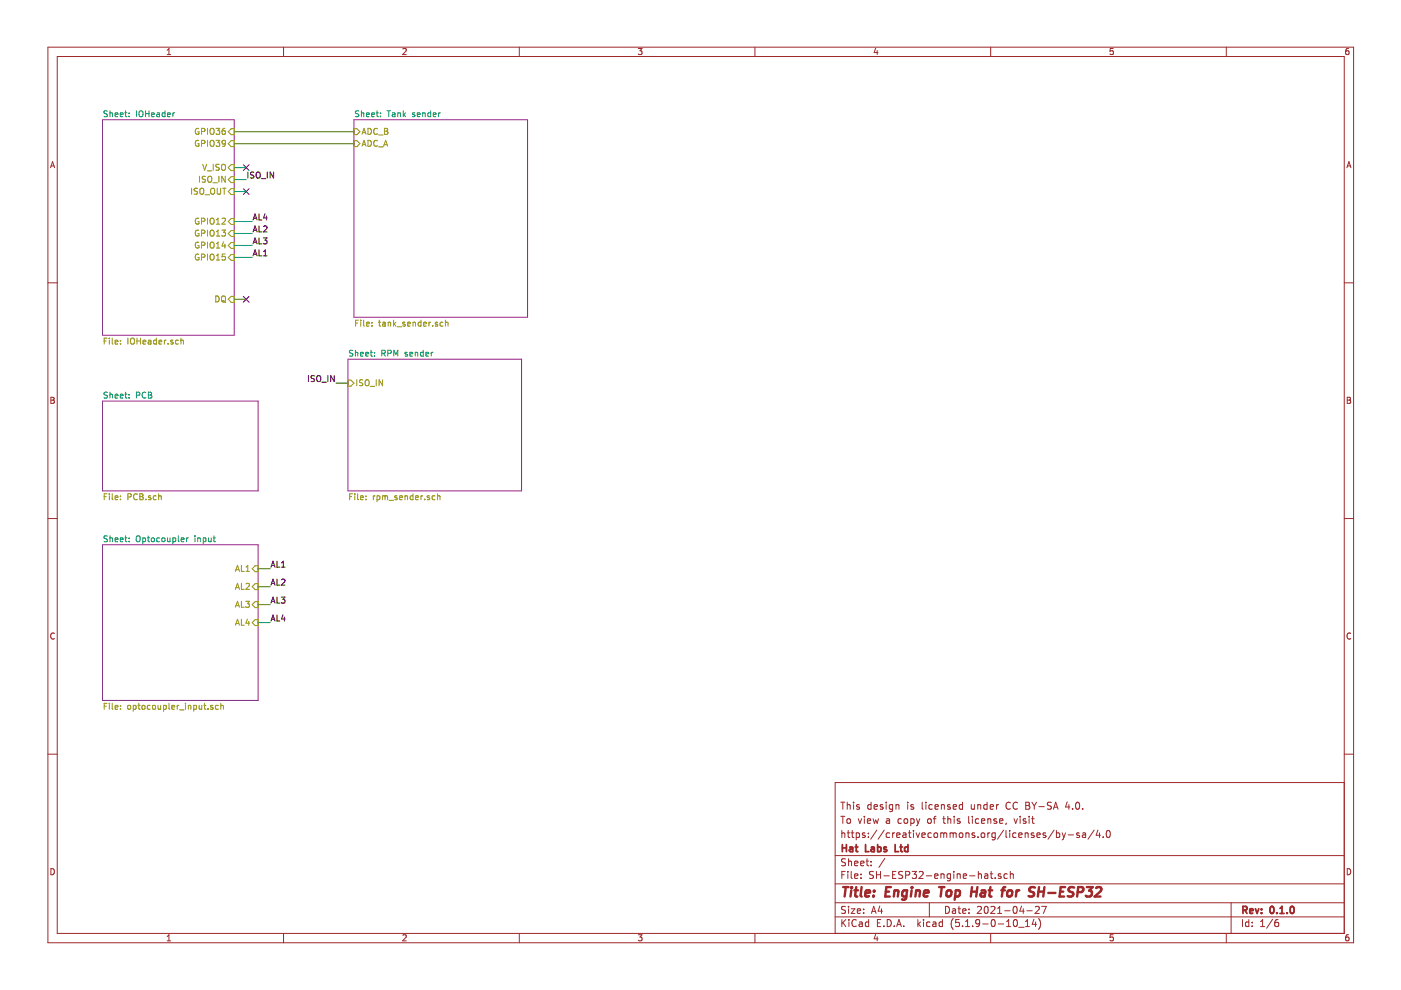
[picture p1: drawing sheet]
<svg xmlns="http://www.w3.org/2000/svg" width="297mm" height="210mm" viewBox="0 0 297 210" stroke-linecap="round" stroke-linejoin="round" font-family="sans-serif">
<path d="M.2 0h296.9v209.9h-296.9z" fill-rule="evenodd" fill="#fff" stroke="#fff" stroke-width=".21"/>
<g fill="none" stroke="#a0282a" stroke-width=".21">
<path d="M10.2 10h276.8v189.9h-276.8zM12.1 12h272.9v185.9h-272.9zM35.4 11.6h.8M35.4 10.6l.4-.3v1.3M60.1 10v2M85.4 10.4l.5-.1 .2 .3-.8 1h.8M110.1 10v2M135.3 10.3h.8l-.4 .5 .4 .1v.5l-.2 .2-.6-.2M160.1 10v2M185.6 10.2l-.3 .9h.9M186 10.7v.9M210 10v2"/>
<path d="M236 10.3h-.6l-.1 .6 .7-.1v.6l-.2 .2-.5-.2M260 10v2M285.9 10.3h-.4l-.1 .3-.1 .7 .2 .3 .5-.2-.1-.6h-.4l-.2 .2M10.7 35.6l.4-1.3 .5 1.3M10.8 35.2h.7M285.6 35.6l.4-1.3 .4 1.3M285.7 35.2h.6M10.2 60h1.9M285 60h2M10.8 84.2h.4l.3 .3-.3 .3 .3 .3-.2 .4h-.5zM10.8 84.8h.4M285.6 84.2h.5l.2 .3-.2 .3 .3 .3-.2 .4h-.6z"/>
<path d="M285.6 84.8h.5M10.2 109.9h1.9M285 109.9h2M11.5 134.3a.58 .58 0 0 0-.8 .5 .58 .58 0 0 0 .8 .6M286.4 134.3a.58 .58 0 0 0-.8 .5 .58 .58 0 0 0 .8 .6M10.2 159.9h1.9M285 159.9h2M178.3 173.1h.8M178.3 170.1h.8M178.5 176.1v1.5M178.5 176.7l.2-.1 .3 .1 .1 .9M178.7 170.1v1.5"/>
<path d="M178.7 173.1v1.5M179.6 173.7l.2-.1 .5 .1v.8l-.3 .1-.4-.1zM179.6 176.6h.6M179.6 170.1v1.5M179.6 170.7l.2-.1 .4 .1 .1 .9M179.8 176.1v1.3l.4 .2M180.5 176.6h.6M180.7 176.1v1.3l.4 .2M181 170.1v.1M181 170.6v1M181.5 176.7l.5-.1 .2 .3v.5l-.2 .2-.5-.1M181.5 176.6v1.5"/>
<path d="M182 173.6l.3 1 .4-1M182.2 170.7l-.4-.1-.2 .2 .1 .2 .5 .2v.3h-.6M183.3 173.1v.1M183.3 173.6v1M183.4 176.7l-.4-.1-.2 .2 .1 .2 .5 .1v.4h-.6M183.9 174.1l.7-.2-.1-.2-.4-.1-.2 .2 .1 .7h.5M184.1 177.4v.2M184.1 176.7v.1M184.7 170.1v1.5M184.7 170.7l-.4-.1-.3 .3v.6l.3 .1 .4-.1M185.1 173.6l.3 1 .3-.7 .3 .7 .3-1M185.3 171.1l.7-.2v-.2l-.5-.1-.2 .2 .1 .7h.6"/>
<path d="M185.9 176l-1.3 1.9M187.2 170.7l-.4-.1-.2 .2 .1 .2 .5 .2v.3h-.6M187.5 176l-1.3 1.9M187.9 170.1v.1M187.9 170.6v1M188 173.7h.5l.1 .9M188.6 176.7l-.4-.1-.3 .3 .1 .5 .2 .2 .4-.1M188.6 173.9l-.5 .1-.2 .2 .2 .4 .5-.1M189.3 170.6v1.2l-.3 .3-.4-.1M189.3 176.6v1M189.3 170.7l-.5-.1-.3 .3 .2 .6h.6M189.7 176.6l-.4 .3"/>
<path d="M190 170.7l.2-.1 .3 .1 .1 .9M190 170.6v1M190.1 177.1l.7-.2v-.2l-.5-.1-.2 .2 .1 .7h.6M191.1 173.7l-.4-.1-.3 .3 .1 .6h.6M191.5 176.7h.5l.1 .9M191.7 173.7l.3-.1 .4 .1 .1 .6-.2 .2-.3 .1-.3-.1zM192.1 176.9l-.7 .3 .2 .4 .5-.1M192.5 170.1v.1M192.5 170.6v1M192.6 176.6h.6M192.8 176.1v1.3l.4 .2M193.1 173.7l.4-.1 .3 .3-.1 .6-.2 .1-.4-.1"/>
<path d="M193.1 173.6v1.5M193.7 176.1v.1M193.7 176.6v1M193.7 170.7l-.4-.1-.2 .2 .1 .2 .5 .2v.3h-.6M194.2 176.6l.4 1 .4-1M194.3 173.6l.4 1M194.7 174.6l-.4 .5M195 173.6l-.3 1M195.4 177.1l.8-.2-.1-.2-.4-.1-.3 .2 .1 .7h.6M195.5 170.1v1.3l.2 .2M196.3 170.1v.1M196.3 170.6v1"/>
<path d="M196.7 173.7l.2-.1 .5 .1v.8l-.2 .1-.5-.1zM197.5 176.7l-.5-.1-.3 .3 .2 .6h.6M197.7 170.7l-.5-.1-.3 .3 .1 .6 .2 .1 .5-.1M197.9 173.6h.5M198.1 176.7l.2-.1 .4 .1 .1 .6-.1 .2-.4 .1-.2-.2zM198.2 171.1l.8-.2-.1-.2-.5-.1-.2 .2 .1 .7h.6M198.4 173.1l-.3 .2v1.3M199.5 176.7l.4-.1 .2 .2M199.5 176.6v1M199.6 170.7l.2-.1 .4 .1v.9M199.6 170.6v1M199.9 173.6h.5"/>
<path d="M200.1 176.8l.2-.2 .4 .1v.9M200.1 173.1v1.3l.3 .2M200.1 176.8v.8M201 173.7l.2-.1 .3 .1 .1 .9M201 173.1v1.5M201.4 170.7l-.3-.1-.2 .2 .1 .2 .4 .2v.3h-.5M201.4 176.7l.5-.1 .2 .2M201.4 176.6v1M202.1 176.8l.2-.2 .4 .1v.9M202.1 171.1l.7-.2-.1-.2-.4-.1-.2 .2v.7h.6M202.1 176.8v.8M202.3 173.1v.1"/>
<path d="M202.3 173.6v1M203.4 176.7l.2-.1 .5 .1v.7l-.2 .2-.5-.2zM203.5 173.7l-.3-.1-.3 .2 .1 .2 .5 .1v.4h-.6M204.1 170.1v1.5M204.1 170.7l-.5-.1-.2 .3v.6l.2 .1 .5-.1M204.8 176.6v1M204.8 176.7l.2-.1 .4 .1v.9M205.4 173.1v1.3l.2 .2M205.9 170.6l.1 .9 .4 .1 .2-.1M206.2 173.1v.1M206.2 173.6v1M206.6 170.6v1"/>
<path d="M206.6 176.7l-.3-.1-.2 .2 .1 .2 .4 .1v.4h-.5M207.3 170.7l.2-.1 .4 .1v.9M207.3 170.6v1M207.4 177.4v.2M207.5 173.7l-.4-.1-.3 .3 .1 .6 .2 .1 .4-.1M208.1 174.1l.7-.2-.1-.2-.4-.1-.2 .2v.7h.6M208.1 176.7l.2-.1 .4 .1v.7l-.2 .2-.4-.2zM209.3 170.7l-.4-.1-.3 .3v.6l.3 .1 .4-.1M209.3 170.1v1.5M209.4 173.7l.2-.1 .4 .1 .1 .9M209.4 173.6v1M209.4 176.6v1"/>
<path d="M209.9 176.6l-.5 .3M209.9 171.1l.8-.2-.1-.2-.5-.1-.2 .2 .1 .7h.6M211 176.6v1.2l-.3 .3-.4-.1M211 176.7l-.4-.1-.3 .3v.5l.3 .2 .4-.1M211.3 173.7l-.4-.1-.2 .2 .1 .2 .5 .1v.4h-.6M211.3 170.6v1M211.7 170.6l-.4 .3M211.9 174.1l.7-.2v-.2l-.4-.1-.3 .2 .1 .7h.6M212.8 176l-1.3 1.9M213.3 176.1v1.3l.2 .2M213.3 174.5l-.1 .3M214.1 176.1v.1"/>
<path d="M214.1 176.6v1M214.2 170.2a.59 .59 0 0 0-.7 0 .59 .59 0 0 0-.2 .7 .56 .56 0 0 0 .3 .6 .56 .56 0 0 0 .6 0M215 173.6l.3 1 .4-1M215.4 176.7l-.4-.1-.3 .3 .1 .6h.6M215.7 170.2a.59 .59 0 0 0-.7 0 .59 .59 0 0 0-.2 .7 .56 .56 0 0 0 .3 .6 .56 .56 0 0 0 .6 0M216 177.1l.7-.2-.1-.2-.4-.1-.2 .2 .1 .7h.5M216.3 173.1v.1M216.3 173.6v1M217.4 176.7l.2-.1 .3 .1 .1 .9M217.4 176.6v1M217.5 173.7l-.4-.1-.2 .2 .1 .2 .5 .1v.4h-.6M217.5 170.1h.5l.3 .3-.3 .4 .3 .1v.4l-.2 .3h-.6z"/>
<path d="M217.5 170.8h.5M218.2 173.1v.1M218.2 173.6v1M218.7 173.6h.6M218.8 170.1l.5 .8M218.9 173.1v1.3l.4 .2M219.2 176.7l-.3-.1-.3 .2 .1 .2 .5 .1v.4h-.6M219.3 170.9v.7M219.8 170.1l-.5 .8M219.8 177.1l.8-.2-.1-.2-.4-.1-.3 .2 .1 .7h.6M220.3 171h1.1M221.7 176.7l-.4-.1-.2 .2 .1 .2 .5 .1v.4h-.6"/>
<path d="M222.9 170.2l-.6-.1-.2 .3v.3l.7 .3v.5l-.2 .1-.5-.1M223.3 171.6l.5-1.5 .5 1.5M223.5 176l-1.3 1.9M223.5 171.2h.7M224 176.7l.4-.1 .3 .3-.1 .6h-.6M224 176.1v1.5M225.2 176.6l.4 1M225.6 177.6l-.4 .5M225.9 176.6l-.3 1M226.3 170l-.4 1.1h.9M226.5 177h1.1M226.6 170.6v1"/>
<path d="M227.4 171.5v.1M228.2 170.2l.2-.1a.8 .8 0 0 1 .5 .7 .8 .8 0 0 1-.5 .8l-.4-.6zM228.8 176.7l-.3-.1-.2 .2v.2l.5 .1v.4h-.5M229.5 171.5v.1M229.5 176.7h.6l.1 .9M230.2 176.9l-.7 .3 .2 .4 .5-.1M232 176l-1.3 1.9M232.8 176l-.4 1.1h.9M233.1 176.6v1M233.9 177.4v.2M234.7 176.2l.2-.1a.8 .8 0 0 1 .5 .7 .8 .8 0 0 1-.5 .8 1 1 0 0 1-.2-1.4zM285 165.9h-107.9v32"/>
<path d="M10.8 184.2a.65 .65 0 0 1 .7 .6 .65 .65 0 0 1-.7 .7zM35.4 198.5l.4-.3v1.3M35.4 199.5h.8M60.1 197.9v2M85.4 198.3l.5-.1 .2 .3-.8 1h.8M110.1 197.9v2M135.3 198.2h.8l-.4 .5 .4 .1v.6l-.2 .1-.6-.1M160.1 197.9v2M177.1 194.4h107.9M177.1 191.4h107.9M177.1 187.4h107.9M177.1 181.4h107.9"/>
<path d="M178.5 185.5h.5M178.5 195v1.5M178.7 195.6l.6 .9M179.2 184.8h-.7v1.5M179.3 192.2h-.6l-.3 .2 .1 .4 .7 .3v.4l-.2 .2-.6-.1M179.3 182.1h-.6l-.3 .2 .1 .4 .7 .3v.4l-.2 .2-.6-.1M179.3 195l-.8 .8M179.8 184.8v.1M179.8 185.3v1M179.9 182.1v1.5M179.9 192.2v.1M179.9 192.7v1"/>
<path d="M179.9 182.7l.2-.1h.4v1M180 195v.1M180 195.5v1M180.5 192.7h.8l-.8 1h.8M180.5 184.8v1.3l.2 .2M181.2 185.8l.7-.2-.1-.3h-.4l-.2 .2 .1 .7h.5M181.2 183.1l.7-.2-.1-.3h-.4l-.2 .2 .1 .7h.5M181.5 195.1a.59 .59 0 0 0-.7 0 .59 .59 0 0 0-.2 .7 .56 .56 0 0 0 .3 .6 .56 .56 0 0 0 .6-.1M181.8 193.2l.7-.2-.1-.2-.4-.1-.2 .2v.7h.6M182.2 195.5h.6v1M182.5 183.1l.7-.2-.1-.3h-.4l-.2 .2 .1 .7h.5M182.6 186.1v.2"/>
<path d="M182.6 185.3v.2M182.8 195.8l-.5 .1-.2 .2 .2 .4 .5-.1M183.1 193.5v.2M183.1 192.8v.1M183.6 182.6h.6M183.8 182.1v1.3l.4 .2M184.2 195.5h-.5l-.2 .2v.6l.2 .2 .5-.1M184.2 195v1.5M184.7 183.4v.2M184.7 182.6v.2M184.8 193.7l.4-1.5 .5 1.5M184.9 193.2h.7"/>
<path d="M185.2 184.8h-.6l-.3 .2 .1 .3 .7 .4v.4l-.2 .2-.6-.1M185.6 198.1l-.3 .9h.9M185.8 185.5h.9M185.8 184.8v1.5M186 198.6v.9M186 195.7h.5M186.5 192.1l-.3 1.1h.9M186.7 184.8v1.5M186.7 195h-.7v1.5h.7M186.9 192.7v1M187.4 196.3v.2M187.4 185.7h1.1"/>
<path d="M187.6 182l-1.3 1.9M188.1 195a.76 .76 0 0 1 .9 .7 .76 .76 0 0 1-.9 .8zM189.3 185.5h.4M189.6 196.3v.2M190 184.8h-.7v1.5h.7M190.1 196.5l.5-1.5 .5 1.5M190.2 196h.8M191.4 184.8h-.6l-.3 .2 .1 .3 .7 .4v.4l-.2 .2-.6-.1M191.6 196.3v.2M192 185.5h.7l.2-.2-.1-.4-.2-.1h-.6v1.5M193.4 184.8h.9l-.5 .5 .4 .2v.6l-.2 .2-.6-.2M194.6 195v1.5"/>
<path d="M194.7 195.9l.5 .6M194.9 184.9l.5-.1 .3 .1v.3l-.9 1.1h.9M195.2 195.5l-.6 .5M195.8 195v.1M195.8 195.5v1M196.4 185.7h1.1M197 191.4v3M197.2 195.5h-.5l-.2 .2v.6l.2 .2 .5-.1M197.8 195.5h.6v1M198.2 185.8l.7-.2-.1-.3h-.4l-.2 .2v.7h.6M198.4 195.8l-.7 .3 .3 .4 .4-.1M199.5 185.4l.2-.1h.4l.1 1"/>
<path d="M199.5 185.3v1M199.8 195.5h-.4l-.3 .2 .1 .6 .2 .2 .4-.1M199.8 195v1.5M200.5 192.2a.75 .75 0 0 1 .8 .7 .75 .75 0 0 1-.8 .8zM201.5 185.3h-.4l-.3 .2 .1 .6 .2 .2 .4-.1M201.5 185.3v1.2l-.3 .3-.3-.1M202 192.8h.5l.1 .9M202.1 194.8a1.71 1.71 0 0 0 0 2.2M202.2 184.8v.1M202.2 185.3v1M202.6 193l-.5 .1-.2 .2 .2 .4 .5-.1M202.9 185.4l.3-.1h.3l.1 1"/>
<path d="M202.9 185.3v1M203.1 192.7h.6M203.3 192.2v1.3l.4 .2M203.4 195h-.7l-.1 .7 .7-.1 .1 .2v.5l-.2 .2-.6-.2M204.1 196.3v.2M204.1 193.2l.7-.2-.1-.2-.4-.1-.2 .2 .1 .7h.5M204.2 185.8l.7-.2v-.3h-.5l-.2 .2 .1 .7h.6M204.7 196.5h.9M204.7 195.4l.4-.4v1.5M205.4 193.5v.2M205.4 192.8v.1M205.6 185.7h1.1"/>
<path d="M206.2 196.3v.2M207.2 192.3l.6-.1 .3 .4-.9 1.1h.9M207.4 185.4l.3-.1h.3l.1 1M207.4 184.8v1.5M207.7 195.6l-.3 .3-.4-.1-.1-.2 .1-.6h.4l.3 .2v.9l-.4 .4h-.3M208.4 195.9h1.1M208.8 192.3l.4-.1a.85 .85 0 0 1-.2 1.5l-.2-.2-.1-.4zM208.8 185.3h.6v1M209.4 185.6l-.5 .1-.2 .2 .2 .4 .5-.1M209.9 185.3h.6M210 197.9v2M210.1 192.3l.6-.1 .3 .4-1 1.1h1"/>
<path d="M210.1 184.8v1.3l.4 .2M210.3 195h.2a.8 .8 0 0 1 .5 .7 .8 .8 0 0 1-.5 .8 1 1 0 0 1-.2-1.5zM211 186.1v.2M211.5 193.7h.9M211.5 192.6l.4-.4v1.5M211.6 195.9h1.2M212.2 185.3h-.4l-.2 .2 .1 .2 .5 .1v.4h-.6M213 193.1h1.2M213.4 196.5h.9M213.4 195.4l.5-.4v1.5M213.6 185.3h-.5l-.2 .2 .1 .7h.6M214.2 185.4l.2-.1h.4v1"/>
<path d="M214.2 184.8v1.5M214.9 192.3l.2-.1a.8 .8 0 0 1 .6 .7 .8 .8 0 0 1-.6 .8l-.3-.6zM215.1 195h.1a.8 .8 0 0 1 .5 .7 .8 .8 0 0 1-.5 .8 .97 .97 0 0 1-.1-1.5zM216 196.6h1.1M216.6 192.1l-.4 1.1h1M216.9 192.7v1M217.4 196.5h.9M217.4 195.4l.4-.4v1.5M217.7 193.1h1.2M219.2 194.9l-.3 1.1h.9M219.5 192.3l.6-.1 .2 .1 .1 .3-1 1.1h1M219.6 195.5v1"/>
<path d="M220.2 194.8a1.71 1.71 0 0 1 0 2.2M220.9 192.2h.9l-.6 1.5M236 198.2h-.6l-.1 .6 .7-.1v.7l-.2 .1-.5-.1M260 197.9v2M261 191.4v6.5M263.4 195v1.5M264.8 195.5h-.5l-.2 .2 .1 .7h.6M264.8 195v1.5M265.5 196.3v.2M265.5 195.5v.2M267.3 196.5h.8M267.3 195.4l.4-.4v1.5"/>
<path d="M269.8 194.9l-1.2 1.9M271 195h-.4a.96 .96 0 0 0 0 1.5l.4-.2 .1-.5-.3-.3-.4 .1-.1 .2M285.6 184.2a.65 .65 0 0 1 .8 .6 .65 .65 0 0 1-.8 .7zM285.9 198.2h-.4l-.1 .3-.1 .7 .2 .3 .5-.1-.1-.7h-.4l-.2 .2"/>
</g>
<g fill="none" stroke="#a0282a" stroke-width=".38">
<path d="M178.6 179.1v1.5M178.6 179.8h.9M179.5 179.1v1.5M180.2 179.7h.5l.1 .9M180.8 179.9l-.7 .3 .2 .4 .5-.1M181.3 179.6h.6M181.5 179.1v1.3l.4 .2M183.5 179.1v1.5h.7M184.7 179.7h.6l.1 .9M185.4 179.9l-.7 .3 .2 .4 .5-.1M186.1 179.7l.4-.1 .3 .3-.1 .5-.2 .2-.4-.1M186.1 179.1v1.5"/>
<path d="M187.9 179.7l-.3-.1-.2 .2 .1 .2 .4 .1v.4h-.5M189.8 179.1v1.5h.7M190.8 179.6h.6M191 179.1v1.3l.4 .2M192.5 179.7l-.4-.1-.3 .3 .1 .5 .2 .2 .4-.1M192.5 179.1v1.5M263.5 193l.7-.1 .2-.2-.1-.4-.2-.1h-.6v1.5M263.9 193l.5 .7M265 193.2l.7-.2-.1-.2-.4-.1-.2 .2v.7h.6M266.2 192.7l.3 1 .4-1M267.5 193.5v.2M267.5 192.8v.1"/>
<path d="M269.4 192.3l.2-.1a.8 .8 0 0 1 .5 .7 .8 .8 0 0 1-.5 .8l-.4-.6zM270.7 193.5v.2M271.4 193.7h.8M271.4 192.6l.4-.4v1.5M272.9 193.5v.2M273.7 192.3l.3-.1a.85 .85 0 0 1-.1 1.5l-.2-.2-.2-.4z"/>
</g>
<g fill="none" stroke="#a0282a" stroke-width=".51">
<path d="M178.8 188.1h1.1M179.3 188.1l-.2 2M180.5 188.8l-.2 1.3M180.6 188.1l-.1 .2M180.6 188.1l.1 .1-.2 .1M181.2 188.8h.7M181.5 188.1l-.2 1.7 .1 .2 .4 .1M182.7 188.1l-.2 1.7 .2 .3M183.5 189.4l1-.2-.1-.4h-.6l-.3 .2v1h.8M185.2 189.9v.2M185.3 188.8l.1 .1-.1 .1M185.3 188.8v.2"/>
<path d="M187.8 189h.7M188.9 188.1h-1l-.2 2h.9M189.6 188.9l.3-.1h.5l-.1 1.3M189.7 188.8l-.2 1.3M192.3 188.8h-.7l-.3 .3v.6l.3 .4 .6-.1M192.3 188.8l-.3 1.8a.56 .56 0 0 1-.8 .1M193.3 188.8l-.2 1.3M193.4 188.1l-.1 .2M193.4 188.1l.1 .1-.2 .1M194.2 188.9l.3-.1h.5l-.1 1.3M194.3 188.8l-.2 1.3M195.9 189.4l1-.2-.1-.4h-.7l-.3 1 .3 .3 .6-.1"/>
<path d="M199.1 188.1h1.1M199.7 188.1l-.3 2M200.8 188.9l.3-.1 .6 .1v.8l-.3 .3a.49 .49 0 0 1-.8-.3zM202.6 188.8h.8l.1 .3v.6a.66 .66 0 0 1-1 .3M202.7 188.8l-.3 2M206 189h1.1M206.1 188.1l-.3 2M207.2 188.1l-.2 2M208.1 188.8h.8l-.1 1.3M208.9 189.2l-.7 .1a.4 .4 0 0 0-.3 .4 .4 .4 0 0 0 .2 .4l.7-.1M209.6 188.8h.8M210 188.1l-.2 1.7v.2l.4 .1"/>
<path d="M212.3 188.8h.8M213.1 188.1l-.3 .1-.2 .2-.2 1.7M213.7 188.9l.3-.1 .6 .1v.8l-.5 .4a.48 .48 0 0 1-.6-.4zM215.6 188.8l-.2 1.3M216.1 188.8h-.4l-.2 .3M219.4 188.2l-.7-.1-.3 .2-.2 .4a.81 .81 0 0 0 .9 .5l.2 .3-.2 .4a.91 .91 0 0 1-1 .1M220.2 189h1.1M220.3 188.1l-.3 2M221.4 188.1l-.2 2M222.3 189.3h1.5M224.8 189h.6M225.8 188.1h-.9l-.3 2h1"/>
<path d="M227.7 188.2a.79 .79 0 0 0-1.1 .3v.3l.3 .2a.65 .65 0 0 1 .7 .5l-.2 .4a.87 .87 0 0 1-1 .1M228.5 189.1h.7l.4-.2 .1-.4-.1-.3-1-.1-.2 2M230.4 188.1h1.3l-.8 .7a.48 .48 0 0 1 .6 .4v.5l-.3 .3-.7 .1-.3-.2M232.4 188.3l.3-.2h.5l.2 .2 .1 .4-.1 .2-1.3 1.2h1.2"/>
</g>
<path d="M21.7 25.4h28v45.7h-28zM75 25.4h36.9v41.9h-36.9zM73.8 76.2h36.8v27.9h-36.8zM21.7 85h33v19.1h-33zM21.7 115.5h33v33h-33z" fill="none" stroke="#982296" stroke-width=".21"/>
<g fill="none" stroke="#009596" stroke-width=".21">
<path d="M22.8 23.6l-.5-.1-.2 .1v.4l.5 .2 .2 .3-.3 .3-.5-.1M23.3 23.5v1.3M23.3 24h.5v.8M24.4 24.3l.6-.1-.1-.2-.3-.1-.2 .2v.6h.5M25.5 24.3l.6-.1-.1-.2-.3-.1-.2 .2v.6h.5M26.5 23.9h.4M26.6 23.5v1.1l.3 .2M27.4 24v.1M27.4 24.6v.2M28.9 23.5v1.3M29.5 23.7l.3-.2a.44 .44 0 0 1 .5 .4v.7l-.5 .2-.3-.2zM30.9 23.5v1.3"/>
<path d="M30.9 24.1h.7M31.6 23.5v1.3M32.1 24.3l.6-.1v-.2l-.4-.1-.2 .2 .1 .6h.5M33.3 24h.5v.8M33.8 24.2l-.6 .2 .1 .3h.5M35 24l-.4-.1-.2 .2 .1 .6h.5M35 23.5v1.3M35.5 24.3l.6-.1v-.2l-.4-.1-.2 .2 .1 .6h.5M36.7 23.9v.9M37 23.9l-.3 .2M76.1 23.6l-.5-.1-.2 .1v.4l.6 .2 .1 .3-.3 .3-.5-.1M76.6 24h.5v.8"/>
<path d="M76.6 23.5v1.3M77.7 24.3l.6-.1-.1-.2-.3-.1-.2 .2 .1 .6h.4M78.8 24.3l.6-.1-.1-.2-.3-.1-.2 .2 .1 .6h.4M79.8 23.9h.4M79.9 23.5v1.1l.3 .2M80.7 24.6v.2M80.7 24v.1M82 23.5h.8M82.4 23.5v1.3M83.2 24h.5l.1 .8M83.8 24.2l-.7 .2 .2 .4 .5-.1M84.4 24h.4l.1 .8"/>
<path d="M84.4 23.9v.9M85.5 23.5v1.3M85.6 24.3l.4 .5M86 23.9l-.5 .5M87.4 24.1l.6 .4-.2 .3-.4-.1M87.4 24.1h.1M87.9 24l-.3-.1-.2 .2M88.5 24.3l.6-.1-.1-.2-.4-.1-.1 .2v.6h.5M89.6 24h.5v.8M89.6 23.9v.9M91.3 24l-.4-.1-.2 .2 .1 .6h.5M91.3 23.5v1.3"/>
<path d="M91.8 24.3l.7-.1-.1-.2-.4-.1-.2 .2 .1 .6h.5M93 23.9v.9M93.4 23.9l-.4 .2M74.8 74.3h-.5l-.2 .1v.3l.6 .3 .1 .3-.2 .2h-.5M75.3 74.3v1.2M75.3 74.8l.5-.1 .1 .8M76.4 75.1l.6-.1v-.3h-.4l-.2 .2 .1 .6h.5M77.5 75.1l.6-.1v-.3h-.4l-.2 .2 .1 .6h.5M78.5 74.7h.5M78.7 74.3v1l.3 .2M79.4 74.7v.2M79.4 75.4v.1"/>
<path d="M81 74.9l.6-.1v-.4l-.6-.1v1.2M81.3 74.9l.4 .6M82.2 74.9l.7-.1v-.4l-.7-.1v1.2M83.5 75.5v-1.2l.4 .9 .5-.9v1.2M86.3 74.7h-.3l-.1 .2 .5 .4M86.4 75.3l-.2 .2h-.3M86.4 75.3h.1M86.9 75.1l.6-.1-.1-.3h-.3l-.2 .2v.6h.5M88 74.8l.5-.1 .1 .8M88 74.7v.8M89.7 74.7h-.3l-.3 .2 .2 .6h.4M89.7 74.3v1.2"/>
<path d="M90.3 75.1l.6-.1-.1-.3h-.3l-.2 .2 .1 .6h.4M91.4 74.7v.8M91.8 74.7l-.4 .2M22.8 83.2l-.5-.1-.2 .2v.3l.5 .3 .2 .3-.3 .2h-.5M23.3 83.1v1.3M23.3 83.7l.5-.1v.8M24.4 84l.6-.1-.1-.3h-.3l-.2 .1v.7h.5M25.5 84l.6-.1-.1-.3h-.3l-.2 .1v.7h.5M26.5 83.6h.4M26.6 83.1v1.1l.3 .2M27.4 84.3v.1M27.4 83.6v.1"/>
<path d="M28.9 83.8l.7-.1v-.4l-.7-.2v1.3M30.9 83.3a.56 .56 0 0 0-.8 .5 .56 .56 0 0 0 .8 .5M31.5 83.1h.4l.2 .3-.2 .3 .3 .3-.2 .4h-.5zM31.5 83.7h.4M22.8 113.7l-.5-.1-.2 .1v.4l.5 .2 .2 .3-.3 .3-.5-.1M23.3 113.6v1.3M23.3 114.2l.5-.1v.8M24.4 114.4l.6-.1-.1-.2-.3-.1-.2 .2v.6h.5M25.5 114.4l.6-.1-.1-.2-.3-.1-.2 .2v.6h.5M26.5 114h.4M26.6 113.6v1.1l.3 .2M27.4 114.1v.1"/>
<path d="M27.4 114.7v.2M28.9 113.8l.3-.2a.44 .44 0 0 1 .5 .4v.7l-.5 .2-.3-.2zM30.3 114.1l.3-.1 .3 .3-.2 .5h-.4M30.3 114v1.3M31.2 114h.5M31.4 113.6v1.1l.3 .2M32.2 114.1l.5 .1-.1 .6-.3 .1-.2-.3zM33.8 114.1l-.3-.1-.3 .3 .1 .5h.5M34.4 114.1l.3-.1 .3 .3-.1 .5-.3 .1-.3-.3zM35.5 114l.1 .8 .5-.1M36.1 114v.9M36.7 114v1.3"/>
<path d="M36.7 114.1l.3-.1 .3 .3-.2 .5h-.4M37.8 113.6v1.1l.2 .2M38.4 114.4l.6-.1v-.2l-.4-.1-.2 .2 .1 .6h.5M39.6 114v.9M39.9 114l-.3 .3M41.3 113.6v.1M41.3 114v.9M41.9 114.2l.5-.1 .1 .8M41.9 114v.9M43.1 114.1l.3-.1 .3 .3-.1 .5h-.5M43.1 114v1.3M44.2 114l.1 .8 .5-.1"/>
<path d="M44.8 114v.9M45.2 114h.5M45.4 113.6v1.1l.3 .2"/>
</g>
<g fill="none" stroke="#969400" stroke-width=".21">
<path d="M40.6 39.9v1.3M41.9 40l-.5-.1-.2 .1v.4l.6 .2 .1 .3-.3 .3-.4-.1M42.1 29.8a.59 .59 0 0 0-.7 .6 .59 .59 0 0 0 .7 .6l.1-.5h-.3M42.1 27.3a.59 .59 0 0 0-.7 .6 .59 .59 0 0 0 .7 .5l.1-.5h-.3M42.3 37.4v1.2M42.7 30.4h.6l.2-.2-.1-.3-.7-.1v1.2M42.7 27.9l.6-.1 .2-.2-.1-.3-.7-.1v1.3M43 34.8l.4 1.3 .4-1.3M43.6 37.4h-.5l-.2 .1v.4l.6 .2 .1 .3-.3 .2h-.4M43.9 36.2h1M44 27.2v1.3M44 29.8v1.2"/>
<path d="M44.1 37.5l.3-.1a.45 .45 0 0 1 .5 .4l-.2 .8h-.4a.92 .92 0 0 1-.2-1.1zM44.6 29.9l.2-.1a.45 .45 0 0 1 .6 .4l-.2 .8h-.5a.92 .92 0 0 1-.1-1.1zM44.6 27.4l.2-.2a.45 .45 0 0 1 .6 .4l-.2 .8h-.5a.92 .92 0 0 1-.1-1zM45.1 38.8h1M45.2 34.8v1.3M45.8 29.8h.8l-.4 .4 .3 .2v.6l-.7-.1M45.8 27.2h.8l-.4 .5 .3 .1v.6h-.7M46.1 39.9v1l.2 .3 .4-.1 .1-.2v-1M46.4 37.4v1.2M46.5 34.9l-.5-.1-.2 .2v.3l.6 .3 .1 .3-.3 .2-.5-.1M47 35l.3-.2a.44 .44 0 0 1 .5 .5v.6l-.5 .2-.3-.2zM47.2 39.9h.7"/>
<path d="M47.6 39.9v1.3M47.7 27.2h-.3a.79 .79 0 0 0-.1 1.3l.5-.1v-.6l-.5-.1-.2 .2M47.8 37.4v1.2l-.8-1.2v1.2M47.8 30.3l-.2 .2h-.4l-.1-.2v-.4l.5-.1 .2 .2v.7l-.2 .3h-.4M48.4 27.9l.6-.6h.7v1.3h-.7zM48.4 30.5l.6-.7h.7v1.3h-.7zM49 34.9h.7v1.3h-.7l-.6-.7zM49 37.4h.7v1.3h-.7l-.6-.6zM75 29.8h.7l.6 .7-.6 .6h-.7zM75 27.3h.7l.6 .6-.6 .7h-.7zM76.7 31l.5-1.2 .4 1.2M76.7 28.5l.5-1.3 .4 1.3"/>
<path d="M76.9 30.7h.6M76.9 28.1h.6M78 29.8a.64 .64 0 0 1 .8 .6 .64 .64 0 0 1-.8 .6zM78 27.2a.64 .64 0 0 1 .8 .6 .64 .64 0 0 1-.8 .7zM80 29.9a.58 .58 0 0 0-.8 .5 .58 .58 0 0 0 .7 .6l.1-.1M80 27.3a.58 .58 0 0 0-.8 .5 .58 .58 0 0 0 .7 .6h.1M80.2 31.1h1M80.2 28.6h1M81.3 31l.5-1.2 .4 1.2M81.5 30.7h.6M81.5 27.2h.4l.3 .3-.3 .3 .4 .3-.2 .3-.6 .1zM81.5 27.8h.4"/>
<path d="M42.1 46.3a.59 .59 0 0 0-.7 .6 .59 .59 0 0 0 .7 .6l.1-.5h-.3M42.1 48.9a.59 .59 0 0 0-.7 .5 .59 .59 0 0 0 .7 .6l.1-.5h-.3M42.1 51.4a.59 .59 0 0 0-.7 .6 .59 .59 0 0 0 .7 .5l.1-.4h-.3M42.1 53.9a.59 .59 0 0 0-.7 .6 .59 .59 0 0 0 .7 .6l.1-.5h-.3M42.4 40.1l.3-.2a.44 .44 0 0 1 .5 .4v.7l-.5 .2-.3-.2zM42.7 46.9h.6l.2-.2-.1-.3-.7-.1v1.2M42.7 49.5l.6-.1 .2-.2-.1-.3-.7-.1v1.3M42.7 52l.6-.1 .2-.1-.1-.3-.7-.2v1.3M42.7 54.5h.6l.2-.2-.1-.3-.7-.1v1.2M43.5 41.3h.9M44 46.3v1.2M44 48.8v1.3"/>
<path d="M44 51.3v1.3M44 53.9v1.2M44.6 46.4l.2-.1a.45 .45 0 0 1 .6 .4l-.2 .8h-.5a.92 .92 0 0 1-.1-1.1zM44.6 49l.2-.2a.45 .45 0 0 1 .6 .4l-.2 .8h-.5a.92 .92 0 0 1-.1-1zM44.6 51.5l.2-.2a.45 .45 0 0 1 .6 .5l-.2 .7h-.5a.92 .92 0 0 1-.1-1zM44.6 54l.2-.1a.45 .45 0 0 1 .6 .4l-.2 .8h-.5a.92 .92 0 0 1-.1-1.1zM44.7 40.1l.3-.2 .3 .1a.78 .78 0 0 1-.1 1.2l-.5-.2zM45.9 47.5h.7M45.9 46.6l.3-.3v1.2M45.9 49.1l.3-.3v1.3M45.9 51.7l.3-.4v1.3M45.9 54.2l.3-.3v1.2"/>
<path d="M45.9 52.6h.7M45.9 50.1h.7M45.9 55.1h.7M47 48.8h.8l-.4 .5 .4 .1v.5l-.2 .2-.6-.2M47.1 46.4l.5-.1 .2 .3-.8 .9h.8M47.4 51.3l-.3 .9h.8M47.7 51.8v.8M47.8 53.9h-.7v.6l.2-.1 .5 .1v.5l-.2 .1-.5-.1M48.4 40.6l.6-.6h.7v1.3h-.7zM48.4 47l.6-.7h.7v1.3h-.7zM48.4 52l.6-.6h.7v1.3h-.7zM48.4 54.6l.6-.7h.7v1.3h-.7z"/>
<path d="M49 48.9h.7v1.2h-.7l-.6-.6zM22.1 72.3h.4M22.7 71.7h-.6v1.3M23.2 71.7v.1M23.2 72.1v.9M23.8 71.7v1.1l.2 .2M24.4 72.5l.6-.1-.1-.2-.3-.1-.2 .2v.6h.5M25.5 72.2v.1M25.5 72.8v.2M27.1 71.7v1.3M27.7 71.9l.3-.2a.45 .45 0 0 1 .5 .4l-.2 .8h-.4a.92 .92 0 0 1-.2-1zM29 72.3h.8"/>
<path d="M29 71.7v1.3M29.8 71.7v1.3M30.3 72.5l.6-.1v-.2l-.4-.1-.2 .2 .1 .6h.5M31.5 72.2h.5v.8M32 72.4l-.6 .3 .1 .2h.5M33.2 72.2l-.4-.1-.3 .2 .2 .6h.5M33.2 71.7v1.3M33.7 72.5l.6-.1-.1-.2-.3-.1-.2 .2 .1 .6h.4M34.9 72.1v.9M35.2 72.1l-.3 .2M35.6 72.8v.2M36.7 72.2l-.3-.1-.2 .2 .1 .2 .4 .1v.3h-.5"/>
<path d="M37.8 72.2l-.4-.1-.2 .2 .1 .6h.5M38.4 72.2h.4l.1 .8M38.4 71.7v1.3M45.7 62.8a.64 .64 0 0 1 .8 .6 .64 .64 0 0 1-.8 .6zM47 62.9l.3-.1a.44 .44 0 0 1 .5 .4v.6l-.5 .2-.3-.2zM47.2 63.7l.7 .4M48.4 63.5l.6-.7h.7v1.3h-.7zM75.4 68.5h.4M76 67.9h-.6v1.3M76.5 67.9v.1M76.5 68.3v.9M77.1 67.9v1.1l.2 .2"/>
<path d="M77.7 68.7l.6-.1-.1-.2-.3-.1-.2 .2 .1 .6h.4M78.9 69v.2M78.9 68.4v.1M80.2 68.3h.5M80.4 67.9v1.1l.3 .2M81.2 68.4h.4l.1 .8M81.7 68.6l-.6 .2 .2 .4 .4-.1M82.3 68.4h.5v.8M82.3 68.3v.9M83.4 67.9v1.3M83.6 68.7l.3 .5M83.9 68.3l-.5 .5"/>
<path d="M84.2 69.3h.9M85.9 68.4l-.3-.1-.2 .2 .1 .2 .4 .1v.3h-.5M86.4 68.7l.6-.1-.1-.2-.3-.1-.2 .2 .1 .6h.4M87.6 68.4h.4l.1 .8M87.6 68.3v.9M89.3 68.4l-.4-.1-.3 .2 .2 .6h.5M89.3 67.9v1.3M89.8 68.7l.6-.1v-.2l-.4-.1-.2 .2v.6h.6M90.9 68.3v.9M91.3 68.3l-.4 .2M91.7 69v.2M92.8 68.4l-.3-.1-.2 .2v.2l.5 .1v.3h-.5"/>
<path d="M93.9 68.4l-.4-.1-.2 .2 .1 .6h.5M94.4 68.4h.5l.1 .8M94.4 67.9v1.3M73.8 80.6h.6l.6 .6-.6 .7h-.6zM75.7 80.5v1.3M76.9 80.6l-.5-.1-.1 .2v.3l.5 .3 .1 .3-.2 .2-.5-.1M77.5 80.7l.2-.2a.45 .45 0 0 1 .6 .5l-.2 .7h-.5a.92 .92 0 0 1-.1-1zM78.5 81.9h1M79.8 80.5v1.3M81.1 80.5v1.3l-.7-1.3v1.3M22.1 105.3h.4M22.7 104.7h-.6v1.3"/>
<path d="M23.2 104.7v.1M23.2 105.1v.9M23.8 104.7v1.1l.2 .2M24.4 105.5l.6-.1-.1-.2-.3-.1-.2 .2v.6h.5M25.5 105.8v.2M25.5 105.2v.1M27.1 105.4l.6-.1 .2-.2-.1-.3-.7-.1v1.3M29.1 104.8a.56 .56 0 0 0-.7 .1 .56 .56 0 0 0 0 .8l.3 .3 .4-.2M29.7 105.3h.4M29.7 104.7l.6 .1v.2l-.2 .3 .3 .2-.1 .4-.6 .1zM30.9 105.8v.2M32 105.2l-.3-.1-.2 .2v.2l.5 .1v.3h-.5"/>
<path d="M33.1 105.2l-.4-.1-.2 .3 .1 .5h.5M33.6 105.2h.5l.1 .8M33.6 104.7v1.3M51.2 119.9v1.2h.6M74.1 105.3h.5M74.7 104.7h-.6v1.3M75.2 104.7v.1M75.2 105.1v.9M75.8 104.7v1.1l.2 .2M76.4 105.5l.6-.1v-.2l-.4-.1-.2 .2 .1 .6h.5M77.6 105.8v.2M77.6 105.2v.1"/>
<path d="M79.2 105.1v.9M79.5 105.1l-.3 .3M79.9 105.2l.4-.1 .3 .3-.2 .5h-.5M79.9 105.1v1.3M81.1 105.2l.4-.1 .1 .2M81.1 105.1v.9M81.6 105.3l.2-.2 .3 .1 .1 .8M81.6 105.3v.7M82.5 106.1h.9M84.2 105.2l-.3-.1-.2 .2 .1 .2 .4 .1v.3h-.5M84.7 105.5l.6-.1v-.2l-.4-.1-.2 .2 .1 .6h.5M85.9 105.2h.4l.1 .8"/>
<path d="M85.9 105.1v.9M87.6 105.2l-.4-.1-.3 .3 .2 .5h.5M87.6 104.7v1.3M88.1 105.5l.6-.1-.1-.2-.3-.1-.2 .2 .1 .6h.4M89.3 105.1v.9M89.6 105.1l-.3 .3M90 105.8v.2M91.1 105.2l-.3-.1-.2 .2v.2l.5 .1v.3h-.5M92.2 105.2l-.4-.1-.2 .3 .1 .5h.5M92.8 105.2h.4l.1 .8M92.8 104.7v1.3M49.9 121.1l.4-1.2 .5 1.2"/>
<path d="M49.9 124.9l.4-1.2 .5 1.2M49.9 128.8l.4-1.3 .5 1.3M49.9 132.6l.4-1.3 .5 1.3M50 120.8h.6M50 124.6h.6M50 128.4h.6M50 132.2h.6M51.2 123.7v1.2h.6M51.2 127.5v1.3h.6M51.2 131.3v1.3h.6M52.1 127.5h.8l-.5 .5 .4 .1v.5l-.2 .2-.5-.2M52.1 121.1h.8"/>
<path d="M52.1 120.2l.4-.3v1.2M52.1 123.8l.5-.1 .3 .3-.8 .9h.8M52.4 131.2l-.3 .9h.8M52.8 131.7v.9M53.5 120.6l.6-.7h.6v1.3h-.6zM53.5 124.4l.6-.6h.6v1.2h-.6zM53.5 128.2l.6-.6h.6v1.2h-.6zM53.5 132l.6-.6h.6v1.2h-.6zM22.1 149.7h.4M22.7 149.1h-.6v1.3M23.2 149.1v.1M23.2 149.5v.9"/>
<path d="M23.8 149.1v1.1l.2 .2M24.4 150l.6-.1-.1-.3-.3-.1-.2 .2v.6h.5M25.5 149.6v.1M25.5 150.3v.1M27.2 149.6l.3-.1 .2 .3-.1 .5h-.5zM28.3 149.6l.3-.1 .3 .3-.2 .5h-.4M28.3 149.5v1.3M29.2 149.5h.5M29.4 149.1v1.1l.3 .2M30.2 149.6l.5 .1-.1 .6h-.5zM31.8 149.6l-.3-.1-.3 .3 .2 .5h.4M32.4 149.7l.1-.2 .4 .2v.6h-.5z"/>
<path d="M33.5 149.5l.1 .8h.5M34.1 149.5v.9M34.7 149.6l.3-.1 .3 .3-.1 .5h-.5M34.7 149.5v1.3M35.8 149.1v1.1l.2 .2M36.4 150l.6-.1v-.3l-.4-.1-.2 .2 .1 .6h.5M37.6 149.5v.9M37.9 149.5l-.3 .3M38.1 150.5h.9M39.3 149.1v.1M39.3 149.5v.9M39.9 149.7l.5-.1 .1 .8"/>
<path d="M39.9 149.5v.9M41.1 149.6l.3-.1 .3 .3-.1 .5h-.5M41.1 149.5v1.3M42.2 149.5l.1 .8h.5M42.8 149.5v.9M43.2 149.5h.5M43.4 149.1v1.1l.3 .2M44.1 150.3v.1M45.1 149.6l-.3-.1-.2 .2 .1 .2 .4 .1v.3h-.5M46.3 149.6l-.4-.1-.2 .3 .1 .5h.5M46.8 149.1v1.3M46.8 149.7l.5-.1 .1 .8"/>
</g>
<g fill="none" stroke="#009300" stroke-width=".21">
<path d="M49.7 30.5h25.3M49.7 38.1h2.5M49.7 35.5h2.5M49.7 27.9h25.3M49.7 40.6h2.5M49.7 47h3.8M49.7 49.5h3.8M49.7 52h3.8M49.7 54.6h3.8M49.7 63.5h2.5M71.2 81.2h2.6M54.7 120.6h2.6"/>
<path d="M54.7 124.4h2.6M54.7 128.2h2.6M54.7 132h2.6"/>
</g>
<g fill="none" stroke="#000" stroke-width=".21">
<path d="M52.6 36.5v1.2M53.8 36.6l-.5-.1-.1 .1v.4l.5 .2 .1 .3-.2 .2h-.5M54.4 36.7l.2-.2a.45 .45 0 0 1 .6 .4l-.2 .8h-.5a.92 .92 0 0 1-.1-1zM55.4 37.9h1M56.7 36.5v1.2M58 36.5v1.2l-.7-1.2v1.2M53.6 54.2l.5-1.2 .4 1.2M53.6 49.2l.5-1.3 .4 1.3M53.6 51.7l.5-1.3 .4 1.3M53.6 46.6l.5-1.2 .4 1.2M53.8 53.9h.6M53.8 48.8h.6"/>
<path d="M53.8 51.4h.6M53.8 46.3h.6M54.9 53v1.2h.6M54.9 45.4v1.2h.6M54.9 47.9v1.3h.6M54.9 50.4v1.3h.6M55.8 50.4h.8l-.4 .5 .4 .2v.5l-.2 .1-.6-.1M55.9 54.2h.7M55.9 53.3l.4-.3v1.2M55.9 48l.5-.1 .2 .4-.8 .9h.8M56.2 45.3l-.3 .9h.8M56.5 45.8v.8"/>
<path d="M65.4 79.6v1.3M66.7 79.7l-.5-.1-.2 .2v.3l.6 .3 .1 .3-.3 .2h-.4M67.2 79.8l.3-.2a.45 .45 0 0 1 .5 .5l-.2 .8h-.4a.92 .92 0 0 1-.2-1.1zM69.5 79.6v1.3M70.9 79.6v1.3l-.8-1.3v1.3M68.2 81h1M57.6 119.9h.6M58.7 119v1.3h.6M59.7 119.3l.4-.3v1.3M57.5 120.3l.4-1.3 .4 1.3M57.5 124.1l.4-1.3 .4 1.3M57.5 127.9l.4-1.3 .4 1.3"/>
<path d="M57.5 131.7l.4-1.3 .4 1.3M57.6 123.7h.6M57.6 127.5h.6M57.6 131.3h.6M58.7 122.8v1.3h.6M58.7 126.6v1.3h.6M58.7 130.4v1.3h.6M59.6 126.6h.8l-.4 .5 .4 .1v.5l-.2 .2-.6-.2M59.7 120.3h.7M59.7 122.9l.5-.1 .2 .3-.8 1h.8M60 130.4l-.3 .8h.8M60.3 130.8v.9"/>
</g>
<path d="M51.6 34.9l1.2 1.2M52.8 34.9l-1.2 1.2M51.6 40l1.2 1.2M52.8 40l-1.2 1.2M51.6 62.9l1.2 1.2M52.8 62.9l-1.2 1.2" fill="none" stroke="#011996" stroke-width=".21"/>
</svg>
